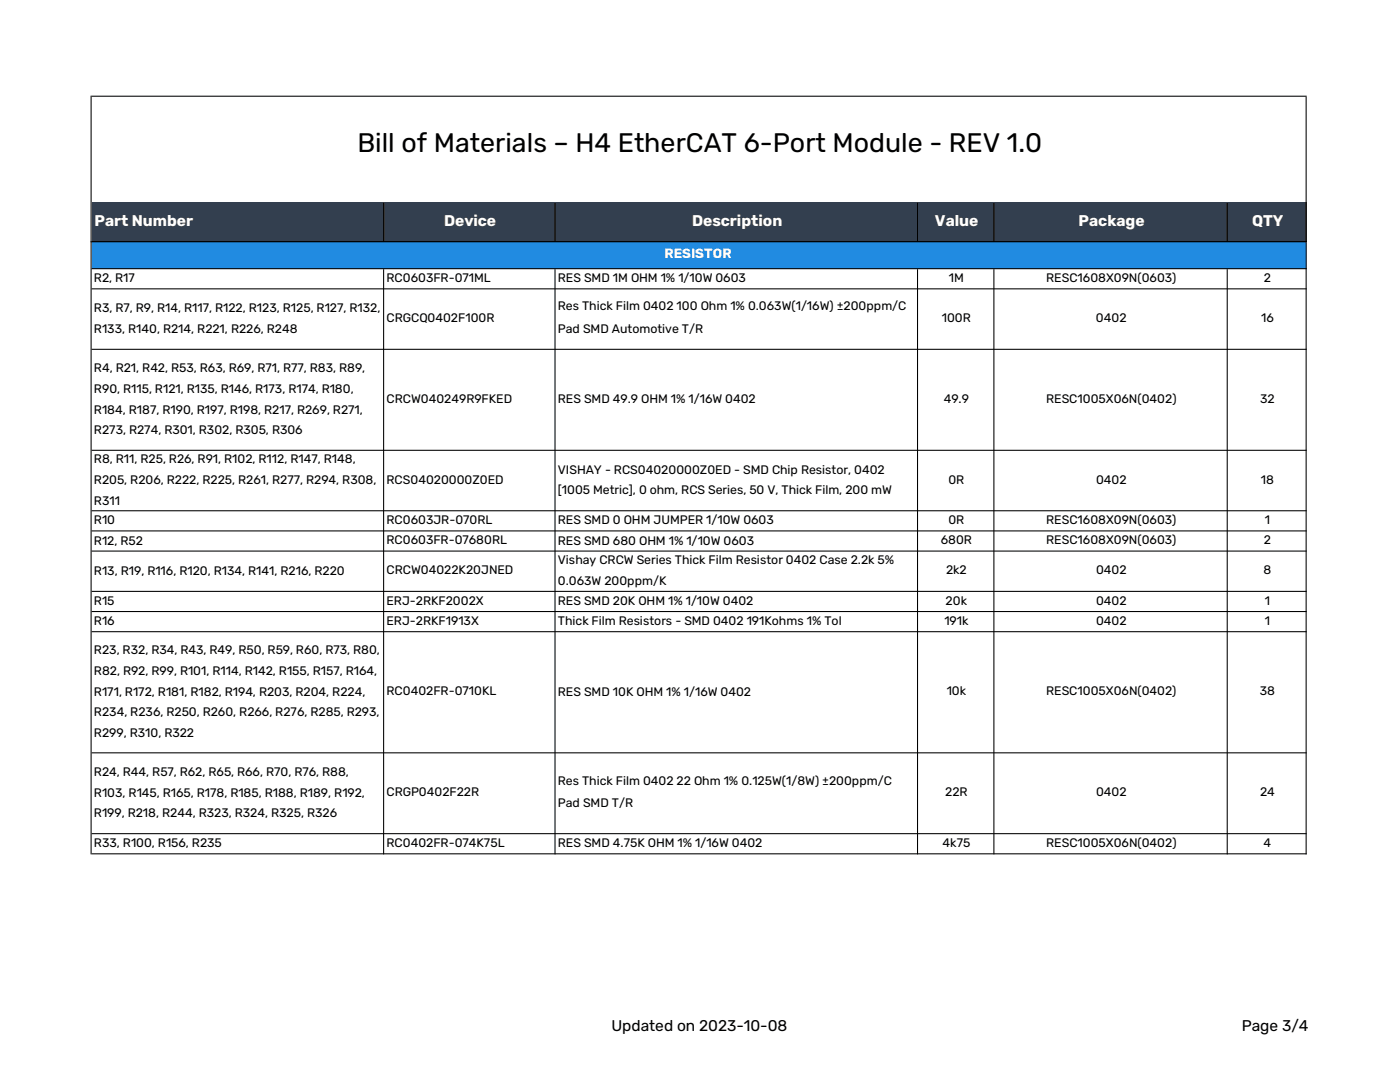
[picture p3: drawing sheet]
<svg xmlns="http://www.w3.org/2000/svg" width="279mm" height="216mm" viewBox="0 0 279 216" stroke-linecap="round" stroke-linejoin="round" font-family="sans-serif">
<defs><g id="words">
<text font-size="5.3" x="71.3" y="30.4">Bill of Materials – H4 EtherCAT 6-Port Module - REV 1.0</text>
<g font-size="3.1" fill="#fff">
<text x="18.9" y="45.2">Part Number</text>
<text x="88.6" y="45.2">Device</text>
<text x="138.1" y="45.2">Description</text>
<text x="186.6" y="45.2">Value</text>
<text x="215.3" y="45.2">Package</text>
<text x="249.9" y="45.2">QTY</text>
</g>
<g font-size="3.1">
<text x="122" y="205.7">Updated on 2023-10-08</text>
<text x="247.8" y="205.7">Page 3/4</text>
</g>
<text font-size="2.7" fill="#fff" x="132.6" y="51.4">RESISTOR</text>
<g font-size="2.5">
<text x="18.8" y="56.3">R2, R17</text>
<text x="77.1" y="56.3">RC0603FR-071ML</text>
<text x="111.3" y="56.3">RES SMD 1M OHM 1% 1/10W 0603</text>
<text x="189.4" y="56.3">1M</text>
<text x="208.8" y="56.3">RESC1608X09N(0603)</text>
<text x="252.2" y="56.3">2</text>
<text x="18.8" y="62.3">R3, R7, R9, R14, R117, R122, R123, R125, R127, R132,</text>
<text x="77.1" y="64.3">CRGCQ0402F100R</text>
<text x="111.3" y="61.9">Res Thick Film 0402 100 Ohm 1% 0.063W(1/16W) ±200ppm/C</text>
<text x="188" y="64.3">100R</text>
<text x="218.7" y="64.3">0402</text>
<text x="251.7" y="64.3">16</text>
<text x="18.8" y="66.4">R133, R140, R214, R221, R226, R248</text>
<text x="111.3" y="66.4">Pad SMD Automotive T/R</text>
<text x="18.8" y="74.3">R4, R21, R42, R53, R63, R69, R71, R77, R83, R89,</text>
<text x="18.8" y="78.4">R90, R115, R121, R135, R146, R173, R174, R180,</text>
<text x="18.8" y="82.5">R184, R187, R190, R197, R198, R217, R269, R271,</text>
<text x="77.1" y="80.4">CRCW040249R9FKED</text>
<text x="111.3" y="80.5">RES SMD 49.9 OHM 1% 1/16W 0402</text>
<text x="188.3" y="80.4">49.9</text>
<text x="208.8" y="80.4">RESC1005X06N(0402)</text>
<text x="251.5" y="80.4">32</text>
<text x="18.8" y="86.7">R273, R274, R301, R302, R305, R306</text>
<text x="18.8" y="92.5">R8, R11, R25, R26, R91, R102, R112, R147, R148,</text>
<text x="111.3" y="94.5">VISHAY - RCS04020000Z0ED - SMD Chip Resistor, 0402</text>
<text x="18.8" y="96.6">R205, R206, R222, R225, R261, R277, R294, R308,</text>
<text x="18.8" y="100.8">R311</text>
<text x="77.1" y="96.5">RCS04020000Z0ED</text>
<text x="111.3" y="98.6">[1005 Metric], 0 ohm, RCS Series, 50 V, Thick Film, 200 mW</text>
<text x="189.3" y="96.5">0R</text>
<text x="218.7" y="96.5">0402</text>
<text x="251.6" y="96.5">18</text>
<text x="18.8" y="104.6">R10</text>
<text x="77.1" y="104.6">RC0603JR-070RL</text>
<text x="111.3" y="104.6">RES SMD 0 OHM JUMPER 1/10W 0603</text>
<text x="189.3" y="104.6">0R</text>
<text x="208.8" y="104.6">RESC1608X09N(0603)</text>
<text x="252.4" y="104.6">1</text>
<text x="18.8" y="108.7">R12, R52</text>
<text x="77.1" y="108.6">RC0603FR-07680RL</text>
<text x="111.3" y="108.7">RES SMD 680 OHM 1% 1/10W 0603</text>
<text x="111.3" y="112.6">Vishay CRCW Series Thick Film Resistor 0402 Case 2.2k 5%</text>
<text x="187.7" y="108.6">680R</text>
<text x="208.8" y="108.6">RESC1608X09N(0603)</text>
<text x="252.2" y="108.6">2</text>
<text x="18.8" y="114.7">R13, R19, R116, R120, R134, R141, R216, R220</text>
<text x="77.1" y="114.6">CRCW04022K20JNED</text>
<text x="111.3" y="116.8">0.063W 200ppm/K</text>
<text x="188.8" y="114.6">2k2</text>
<text x="218.8" y="114.6">0402</text>
<text x="252.2" y="114.6">8</text>
<text x="18.8" y="120.7">R15</text>
<text x="18.8" y="124.8">R16</text>
<text x="77.1" y="120.6">ERJ-2RKF2002X</text>
<text x="77.1" y="124.7">ERJ-2RKF1913X</text>
<text x="111.3" y="120.7">RES SMD 20K OHM 1% 1/10W 0402</text>
<text x="111.3" y="124.8">Thick Film Resistors - SMD 0402 191Kohms 1% Tol</text>
<text x="188.5" y="124.7">191k</text>
<text x="188.7" y="120.6">20k</text>
<text x="218.7" y="120.6">0402</text>
<text x="218.7" y="124.7">0402</text>
<text x="252.4" y="120.6">1</text>
<text x="252.4" y="124.7">1</text>
<text x="18.8" y="130.5">R23, R32, R34, R43, R49, R50, R59, R60, R73, R80,</text>
<text x="18.8" y="134.7">R82, R92, R99, R101, R114, R142, R155, R157, R164,</text>
<text x="18.8" y="138.8">R171, R172, R181, R182, R194, R203, R204, R224,</text>
<text x="18.8" y="143">R234, R236, R250, R260, R266, R276, R285, R293,</text>
<text x="77.1" y="138.8">RC0402FR-0710KL</text>
<text x="111.3" y="138.8">RES SMD 10K OHM 1% 1/16W 0402</text>
<text x="188.9" y="138.8">10k</text>
<text x="208.8" y="138.8">RESC1005X06N(0402)</text>
<text x="251.4" y="138.8">38</text>
<text x="18.8" y="147.1">R299, R310, R322</text>
<text x="18.8" y="154.8">R24, R44, R57, R62, R65, R66, R70, R76, R88,</text>
<text x="18.8" y="159">R103, R145, R165, R178, R185, R188, R189, R192,</text>
<text x="77.1" y="158.9">CRGP0402F22R</text>
<text x="111.3" y="156.5">Res Thick Film 0402 22 Ohm 1% 0.125W(1/8W) ±200ppm/C</text>
<text x="111.3" y="161">Pad SMD T/R</text>
<text x="188.6" y="158.9">22R</text>
<text x="218.7" y="158.9">0402</text>
<text x="251.5" y="158.9">24</text>
<text x="18.8" y="163.1">R199, R218, R244, R323, R324, R325, R326</text>
<text x="18.8" y="169.1">R33, R100, R156, R235</text>
<text x="77.1" y="169">RC0402FR-074K75L</text>
<text x="111.3" y="169.1">RES SMD 4.75K OHM 1% 1/16W 0402</text>
<text x="188.1" y="169">4k75</text>
<text x="208.8" y="169">RESC1005X06N(0402)</text>
<text x="252.2" y="169">4</text>
</g>
</g></defs>
<path d="M18.3 40.5h242.4v7.8h-242.4z" fill="#333f4f"/>
<g fill="#000">
<path d="M18.1 19.1h.2v29.2h-.2zM260.6 19.3h.2v29h-.2zM76.5 40.5h.2v7.8h-.2zM110.7 40.5h.2v7.8h-.2zM183 40.5h.2v7.8h-.2zM198.2 40.5h.3v7.8h-.3zM244.8 40.5h.2v7.8h-.2z" fill-rule="evenodd"/>
<path d="M18.3 19.1h242.5v.2h-242.5zM18.3 48.1h242.5v.2h-242.5z" fill-rule="evenodd"/>
</g>
<path d="M18.3 48.4h242.4v5.2h-242.4z" fill="#218be1"/>
<g fill="#000">
<path d="M18.1 48.1h.2v122.4h-.2zM260.6 48.3h.2v122.2h-.2zM76.5 53.7h.2v116.8h-.2zM110.7 53.7h.2v116.8h-.2zM183 53.7h.2v116.8h-.2zM198.2 53.7h.3v116.8h-.3zM244.8 53.7h.2v116.8h-.2z" fill-rule="evenodd"/>
<path d="M18.3 48.1h242.5v.2h-242.5zM18.3 53.5h242.5v.2h-242.5zM18.3 57.5h242.5v.2h-242.5zM18.3 69.6h242.5v.2h-242.5zM18.3 89.7h242.5v.3h-242.5zM18.3 101.8h242.5v.2h-242.5zM18.3 105.8h242.5v.2h-242.5zM18.3 109.9h242.5v.2h-242.5zM18.3 117.9h242.5v.2h-242.5zM18.3 121.9h242.5v.2h-242.5zM18.3 125.9h242.5v.3h-242.5zM18.3 150.1h242.5v.2h-242.5zM18.3 166.2h242.5v.3h-242.5zM18.3 170.3h242.5v.2h-242.5z" fill-rule="evenodd"/>
</g>
<use href="#words"/>
</svg>
